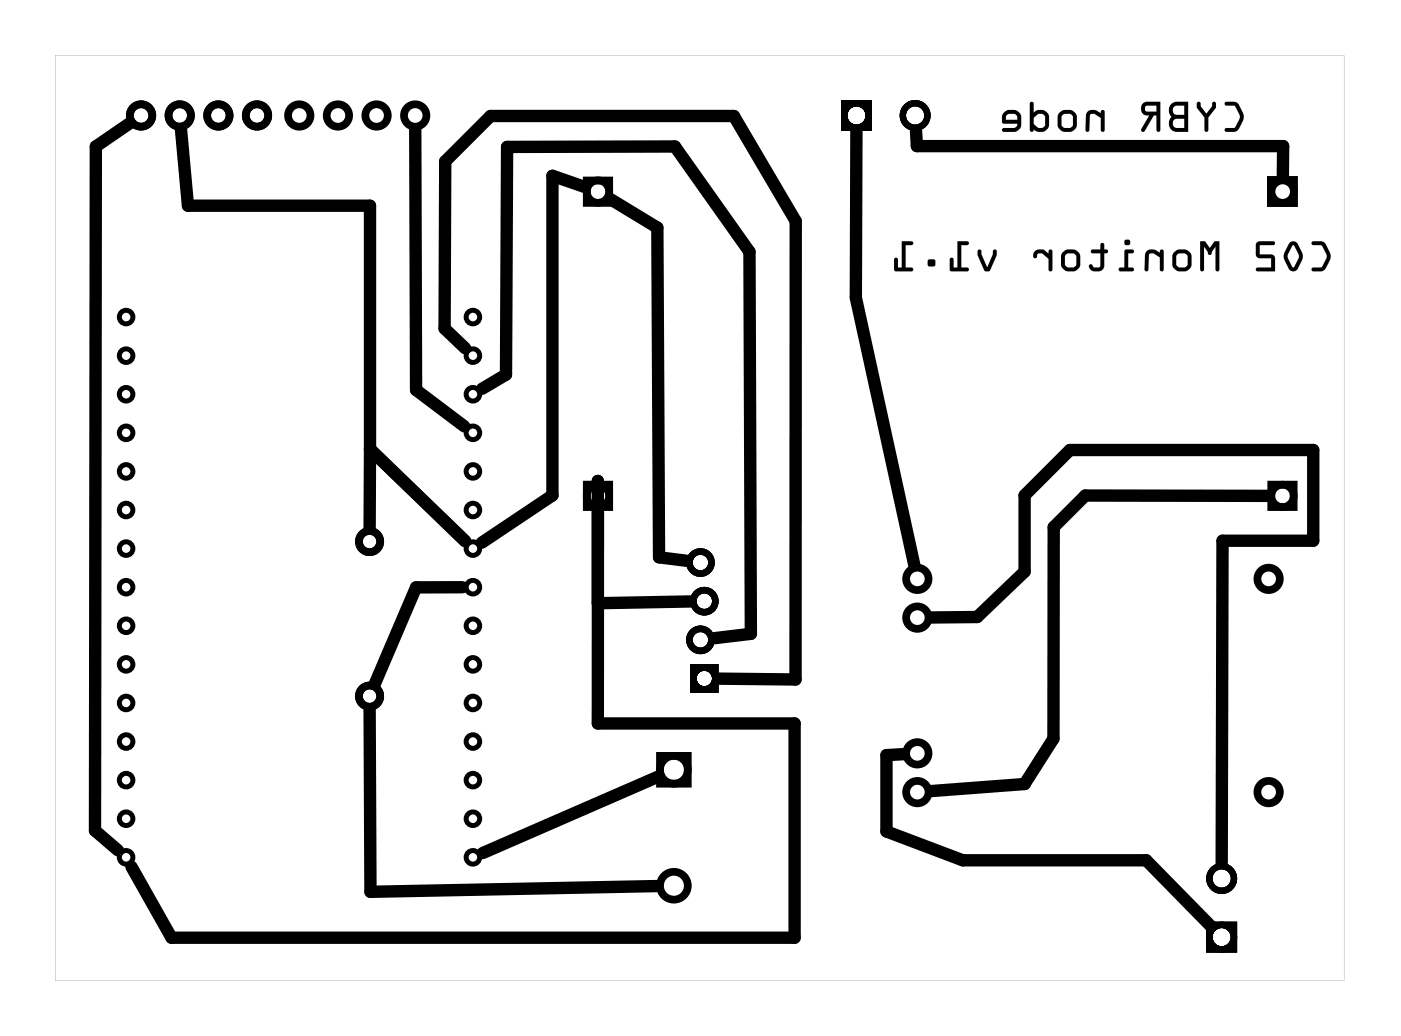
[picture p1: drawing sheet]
<svg xmlns="http://www.w3.org/2000/svg" width="92mm" height="68mm" viewBox="0 0 92 68" stroke-linecap="round" stroke-linejoin="round" font-family="sans-serif">
<g fill="#000">
<path d="M3.6 3.6h84.7v60.8h-84.7zM3.6 3.6v60.8h84.7v-60.8z"/>
<path d="M55.3 6.6v2h2v-2zM55.7 7.6a.6 .6 0 0 1 1.2 0 .6 .6 0 0 1-1.2 0z"/>
<path d="M55.3 6.6v2h2v-2zM55.7 7.6a.6 .6 0 0 1 1.2 0 .6 .6 0 0 1-1.2 0z"/>
<path d="M55.3 6.6v2h2v-2zM55.7 7.6a.6 .6 0 0 1 1.2 0 .6 .6 0 0 1-1.2 0z"/>
<path d="M80.5 6.7l.1 .2 .6 .1 .3 .7-.3 .7h-.6a.13 .13 0 0 0-.1 .1 .13 .13 0 0 0 .1 .2h.5a1.02 1.02 0 0 0 .6-1v-.3l-.4-.7zM80.5 6.7h.7l.2 .2a1.14 1.14 0 0 1 .3 .9l-.4 .8-.7 .1a.13 .13 0 0 1-.1-.2 .13 .13 0 0 1 .1-.1h.5l.4-.7-.4-.7-.5-.1zM78.7 6.7v.4l.5 .6v.8a.13 .13 0 0 0 .1 .2 .13 .13 0 0 0 .1-.2v-.8l.5-.6v-.3a.13 .13 0 0 0-.1-.1 .13 .13 0 0 0-.1 .1v.2l-.4 .5-.4-.5v-.3zM78.7 6.7h.2v.3l.4 .5 .4-.5v-.2a.13 .13 0 0 1 .1-.1 .13 .13 0 0 1 .1 .1v.3l-.5 .6v.8a.13 .13 0 0 1-.1 .2 .13 .13 0 0 1-.1-.2v-.8l-.5-.6zM77 6.8l-.2 .5 .2 .4a.58 .58 0 0 0-.1 .6 .58 .58 0 0 0 .4 .4h.8v-2h-.8zM77 6.8l.3-.1h.8v2h-.8a.58 .58 0 0 1-.5-.4 .58 .58 0 0 1 .2-.6l-.2-.4zM77.2 7.9l.6-.1v.6l-.6-.1-.1-.2zM77.2 7.9l-.1 .3 .1 .1 .6 .1v-.6zM77.2 7l.6-.1v.6h-.6l-.1-.2zM77.2 7l-.1 .2 .1 .3h.6v-.6zM75.1 6.8a.47 .47 0 0 0-.1 .6 .47 .47 0 0 0 .5 .2l-.5 .9a.13 .13 0 0 0 .1 .2 .13 .13 0 0 0 .1-.1l.6-1h.2v.9a.13 .13 0 0 0 .1 .2 .14 .14 0 0 0 .2-.2v-1.8h-.9zM75.1 6.8l.3-.1h.9v1.8a.14 .14 0 0 1-.2 .2 .13 .13 0 0 1-.1-.2v-.9h-.2l-.6 1a.13 .13 0 0 1-.1 .1 .13 .13 0 0 1-.1-.2l.5-.9a.46 .46 0 0 1-.5-.2 .46 .46 0 0 1 .1-.6zM75.3 7l.7-.1v.4h-.7l-.1-.1zM75.3 7v.2v.1h.7v-.4zM71.5 7.3l-.1 .3-.1 .9a.14 .14 0 0 0 .2 .2 .13 .13 0 0 0 .1-.2v-.9l.2-.1h.1l.4 .2v.8a.14 .14 0 0 0 .2 .2 .13 .13 0 0 0 .1-.2v-1.1a.13 .13 0 0 0-.1-.2 .14 .14 0 0 0-.2 .2l-.4-.2zM71.5 7.3l.4-.1 .4 .2a.14 .14 0 0 1 .2-.2 .13 .13 0 0 1 .1 .2v1.1a.13 .13 0 0 1-.1 .2 .14 .14 0 0 1-.2-.2v-.8l-.4-.2h-.1l-.2 .1v.9a.13 .13 0 0 1-.1 .2 .14 .14 0 0 1-.2-.2l.1-.9zM69.6 7.4a1.02 1.02 0 0 0-.1 .8l.1 .2 .3 .2 .5 .1 .2-.2a1.05 1.05 0 0 0 .2-.9l-.2-.2a.64 .64 0 0 0-.6-.2zM69.6 7.4l.3-.2h.5l.4 .4a1.06 1.06 0 0 1-.2 .9l-.2 .2-.6-.1-.2-.2-.1-.2a1.02 1.02 0 0 1 .1-.8zM69.8 7.5h.5l.2 .1v.6l-.1 .2h-.5l-.1-.1v-.6zM69.8 7.6v.1v.6l.1 .1h.5l.1-.2v-.6l-.2-.1zM67.7 6.7v1.8a.13 .13 0 0 0 .1 .2 .13 .13 0 0 0 .1-.2l.4 .2h.3l.2-.2a1.07 1.07 0 0 0 .1-.9l-.3-.4h-.4l-.3 .2v-.6zM67.7 6.7l.2 .1v.6l.3-.2h.4l.3 .4a1.07 1.07 0 0 1-.1 .9l-.2 .2h-.3l-.4-.2a.13 .13 0 0 1-.1 .2 .13 .13 0 0 1-.1-.2zM68 7.7l.2-.2h.4l.1 .2-.1 .6-.3 .1-.3-.2zM68 7.7v.5l.2 .2h.3l.1-.1v-.7l-.1-.1h-.3zM66 7.4l-.1 .3v.4h1v.1l-.2 .2h-.7a.13 .13 0 0 0-.1 .1 .13 .13 0 0 0 .1 .2h.7l.3-.2a1.05 1.05 0 0 0 .1-.9l-.1-.2a.63 .63 0 0 0-.7-.2zM66 7.4l.3-.2h.5l.3 .4a1.06 1.06 0 0 1-.1 .9l-.3 .2h-.7a.14 .14 0 0 1-.2-.2 .13 .13 0 0 1 .2-.1h.7l.2-.3h-1l-.1-.4zM66.2 7.5h.5l.1 .1 .1 .3h-.8zM66.2 7.6l-.1 .3h.8l-.1-.3-.1-.1z"/>
<path d="M80.5 6.7l.1 .2 .5 .1 .4 .7-.4 .7h-.5a.13 .13 0 0 0-.1 .1 .13 .13 0 0 0 .1 .2h.5a1.02 1.02 0 0 0 .6-1l-.4-1zM78.7 6.7v.4l.5 .6v.8a.13 .13 0 0 0 .1 .2 .13 .13 0 0 0 .1-.2v-.8l.5-.6v-.3a.13 .13 0 0 0-.1-.1 .13 .13 0 0 0-.1 .1v.2l-.4 .5-.4-.5v-.3zM77 6.8l-.2 .5 .2 .4a.57 .57 0 0 0-.2 .6 .57 .57 0 0 0 .5 .4h.8v-2h-.8zM77.2 7.9l.6-.1v.6l-.6-.1-.1-.1zM77.2 7l.6-.1v.6h-.6l-.1-.2zM75.1 6.8a.47 .47 0 0 0-.1 .6 .47 .47 0 0 0 .5 .2l-.5 .9a.13 .13 0 0 0 .1 .2 .13 .13 0 0 0 .1-.1l.6-1h.2v.9a.13 .13 0 0 0 .1 .2 .14 .14 0 0 0 .2-.2v-1.8h-.9zM75.3 7l.7-.1v.4h-.7v-.1zM71.5 7.3l-.1 .3-.1 .9a.14 .14 0 0 0 .2 .2 .13 .13 0 0 0 .1-.2v-.9l.2-.1h.1l.4 .2v.8a.14 .14 0 0 0 .2 .2 .13 .13 0 0 0 .1-.2v-1.1a.13 .13 0 0 0-.1-.2 .14 .14 0 0 0-.2 .2l-.4-.2zM69.6 7.4a1.02 1.02 0 0 0-.1 .8l.1 .2 .2 .2 .6 .1 .2-.2a1.05 1.05 0 0 0 .2-.9l-.2-.2a.64 .64 0 0 0-.7-.2zM69.8 7.6l.5-.1 .2 .1v.6l-.1 .2h-.5l-.1-.1v-.6zM67.7 6.7v1.8a.13 .13 0 0 0 .1 .2 .13 .13 0 0 0 .1-.2l.4 .2h.3l.2-.2a1.07 1.07 0 0 0 .1-.9 .6 .6 0 0 0-.8-.3l-.2 .1v-.6zM68 7.7l.2-.2h.4l.1 .2-.1 .6-.1 .1h-.3l-.2-.2zM66 7.4l-.2 .3 .1 .4h1v.1l-.2 .2h-.7a.13 .13 0 0 0-.2 .1 .14 .14 0 0 0 .2 .2h.7l.3-.2a1.05 1.05 0 0 0 .1-.9l-.1-.2a.63 .63 0 0 0-.7-.2zM66.2 7.6l.5-.1 .1 .1 .1 .3h-.8z"/>
<path d="M86.2 15.9l.1 .2h.6l.3 .7-.3 .8h-.6a.13 .13 0 0 0-.1 .1 .13 .13 0 0 0 .1 .1h.5a1.02 1.02 0 0 0 .7-1l-.1-.2-.4-.7zM86.2 15.9h.7l.2 .2a1.14 1.14 0 0 1 .3 .9l-.4 .8h-.7a.13 .13 0 0 1-.1-.1 .13 .13 0 0 1 .1-.1h.6l.3-.8-.3-.7h-.6zM84.7 16l-.3 .8 .3 .9a.33 .33 0 0 0 .6 0 1.16 1.16 0 0 0 .3-1l-.4-.7-.2-.1zM84.7 16l.3-.1 .3 .1a1.17 1.17 0 0 1 .3 1l-.3 .7a.34 .34 0 0 1-.6 0 1.17 1.17 0 0 1 0-1.7zM85 16.1l.1 .1 .3 .6-.4 .8-.4-.8zM85 16.1l-.4 .7 .4 .8 .4-.8-.3-.6zM82.6 15.9l-.1 .2 .1 .8 .2 .1h.7v.6h-.8a.13 .13 0 0 0-.2 .1 .13 .13 0 0 0 .2 .1h1.1v-.8l-.1-.2-.2-.1h-.7v-.6h.9a.13 .13 0 0 0 .1-.1 .13 .13 0 0 0-.1-.1h-.9zM82.6 15.9h.2h.9a.13 .13 0 0 1 .1 .1 .13 .13 0 0 1-.1 .1h-.9v.6h.7l.2 .1 .1 .2v.8h-1.1a.13 .13 0 0 1-.2-.1 .13 .13 0 0 1 .2-.1h.8v-.6h-.7l-.2-.1-.1-.8zM78.9 15.9v1.8a.13 .13 0 0 0 .1 .1 .13 .13 0 0 0 .1-.1v-1.5l.3 .4a.14 .14 0 0 0 .1 .2 .14 .14 0 0 0 .1-.2l.3-.4v1.5a.13 .13 0 0 0 .1 .1 .13 .13 0 0 0 .1-.1v-1.8h-.3l-.3 .4-.3-.4zM78.9 15.9h.3l.3 .4 .3-.4h.3v1.8a.13 .13 0 0 1-.1 .1 .13 .13 0 0 1-.1-.1v-1.5l-.3 .4a.14 .14 0 0 1-.1 .2 .14 .14 0 0 1-.1-.2l-.3-.4v1.5a.13 .13 0 0 1-.1 .1 .13 .13 0 0 1-.1-.1zM77.2 16.6a1.02 1.02 0 0 0-.2 .8l.1 .2 .3 .2h.5l.3-.1a1.05 1.05 0 0 0 .1-.9l-.1-.3a.64 .64 0 0 0-.7-.1zM77.2 16.6l.3-.2h.5l.3 .4a1.06 1.06 0 0 1-.1 .9l-.3 .1h-.5l-.3-.2-.1-.2a1.02 1.02 0 0 1 .2-.8zM77.4 16.7h.5l.1 .1 .1 .6-.2 .2h-.4l-.2-.2v-.5zM77.4 16.7l-.1 .2v.5l.2 .2 .4-.1 .1-.1v-.6l-.1-.1zM75.4 16.5l-.2 .3v.9a.13 .13 0 0 0 .1 .1 .13 .13 0 0 0 .2-.1v-.9l.1-.2h.2l.4 .3v.8a.13 .13 0 0 0 .2 .1 .13 .13 0 0 0 .1-.1v-1.2a.13 .13 0 0 0-.1-.1 .13 .13 0 0 0-.2 .1v.1l-.4-.2zM75.4 16.5l.4-.1 .4 .2v-.1a.13 .13 0 0 1 .2-.1 .13 .13 0 0 1 .1 .1v1.2a.13 .13 0 0 1-.1 .1 .13 .13 0 0 1-.2-.1v-.8l-.4-.2h-.2l-.1 .1v.9a.13 .13 0 0 1-.2 .1 .13 .13 0 0 1-.1-.1v-.9zM73.9 16.4v1.2h-.3a.13 .13 0 0 0-.1 .1 .13 .13 0 0 0 .1 .1h.8a.13 .13 0 0 0 .1-.1 .13 .13 0 0 0-.1-.1h-.3v-1h.3a.13 .13 0 0 0 .1-.1 .13 .13 0 0 0-.1-.1zM73.9 16.4h.5a.13 .13 0 0 1 .1 .1 .13 .13 0 0 1-.1 .2h-.3v.9h.3a.13 .13 0 0 1 .1 .1 .13 .13 0 0 1-.1 .1h-.8a.13 .13 0 0 1-.1-.1 .13 .13 0 0 1 .1-.1h.3zM73.9 15.9a.2 .2 0 0 0 .4 0 .2 .2 0 0 0-.4 0zM73.9 15.9a.2 .2 0 0 1 .4 0 .2 .2 0 0 1-.4 0zM71.7 16.4l.1 .2h.5v.9l-.1 .1-.4-.1a.14 .14 0 0 0-.1-.1 .14 .14 0 0 0-.1 .1 .54 .54 0 0 0 .5 .3 .54 .54 0 0 0 .5-.3v-.9h.1a.13 .13 0 0 0 .1-.1 .13 .13 0 0 0-.1-.1h-.1v-.3a.13 .13 0 0 0-.2-.1 .13 .13 0 0 0-.1 .1v.3zM71.7 16.4h.6v-.3a.13 .13 0 0 1 .1-.1 .13 .13 0 0 1 .2 .1v.3h.1a.13 .13 0 0 1 .1 .1 .13 .13 0 0 1-.1 .2h-.1v.8a.51 .51 0 0 1-.5 .4 .51 .51 0 0 1-.5-.5 .19 .19 0 0 1 .2 0 .19 .19 0 0 1 .1 .2l.4-.1v-.8l-.5-.1zM69.9 16.6a1.02 1.02 0 0 0-.2 .8l.1 .2 .3 .2h.5l.3-.1a1.05 1.05 0 0 0 .1-.9l-.2-.3a.64 .64 0 0 0-.6-.1zM69.9 16.6l.2-.2h.6l.3 .4a1.06 1.06 0 0 1-.1 .9l-.3 .1h-.5l-.3-.2-.1-.2a1.02 1.02 0 0 1 .2-.8zM70.1 16.7h.5l.1 .1v.6l-.1 .2h-.4l-.2-.2v-.5zM70.1 16.7l-.1 .2v.5l.2 .2 .4-.1 .1-.1v-.6l-.1-.1zM68 16.5l-.1 .3a.14 .14 0 0 0 .1 .2 .14 .14 0 0 0 .2-.2v-.1l.3-.1 .4 .4v.7a.13 .13 0 0 0 .1 .1 .13 .13 0 0 0 .2-.1v-1.2a.13 .13 0 0 0-.2-.1 .13 .13 0 0 0-.1 .1v.2l-.3-.3h-.3zM68 16.5l.3-.1h.3l.3 .3v-.2a.13 .13 0 0 1 .1-.1 .13 .13 0 0 1 .2 .1v1.2a.13 .13 0 0 1-.2 .1 .13 .13 0 0 1-.1-.1v-.7l-.4-.3h-.3a.2 .2 0 0 1-.1 .2 .2 .2 0 0 1-.2 0v-.1zM64.3 16.4l-.1 .4 .5 1h.1h.3l.4-1v-.3a.13 .13 0 0 0-.1-.1 .13 .13 0 0 0-.1 .1v.2l-.4 .9-.4-.9v-.2zM64.3 16.4l.2 .1v.2l.4 .9 .4-.9v-.2a.13 .13 0 0 1 .1-.1 .13 .13 0 0 1 .1 .1v.3l-.4 1h-.3h-.1l-.5-1zM62.9 15.9v1.7h-.2v-.5a.14 .14 0 0 0-.2-.2 .13 .13 0 0 0-.1 .2v.6l.1 .1h1.1a.13 .13 0 0 0 .1-.1 .13 .13 0 0 0-.1-.1h-.4v-1.5h.4a.13 .13 0 0 0 .1-.1 .13 .13 0 0 0-.1-.1zM62.9 15.9h.7a.13 .13 0 0 1 .1 .1 .13 .13 0 0 1-.1 .1h-.4v1.5h.4a.13 .13 0 0 1 .1 .1 .13 .13 0 0 1-.1 .1h-1.1l-.1-.1v-.6a.13 .13 0 0 1 .1-.2 .14 .14 0 0 1 .2 .2v.5h.2zM61 17.1v.4h.4v-.4zM61 17.1h.4v.4h-.4zM59.3 15.9v1.7h-.3v-.5a.13 .13 0 0 0-.1-.2 .13 .13 0 0 0-.1 .2v.6v.1h1.1a.13 .13 0 0 0 .1-.1 .13 .13 0 0 0-.1-.1h-.4v-1.5h.4a.13 .13 0 0 0 .1-.1 .13 .13 0 0 0-.1-.1zM59.3 15.9h.6a.13 .13 0 0 1 .1 .1 .13 .13 0 0 1-.1 .1h-.4v1.5h.4a.13 .13 0 0 1 .1 .1 .13 .13 0 0 1-.1 .1h-1.1v-.1v-.6a.13 .13 0 0 1 .1-.2 .13 .13 0 0 1 .1 .2v.5h.3z"/>
<path d="M86.2 15.9l.1 .2h.6l.3 .7-.3 .8h-.6a.13 .13 0 0 0-.1 .1 .13 .13 0 0 0 .1 .1h.5a1.02 1.02 0 0 0 .7-1l-.5-.9zM84.7 16a1.17 1.17 0 0 0 0 1.7l.3 .1 .3-.1a1.17 1.17 0 0 0-.1-1.7l-.2-.1zM85 16.1l.1 .1 .3 .6-.4 .8-.4-.8zM82.6 15.9l-.1 .2 .1 .8 .2 .1h.7v.6h-.8a.13 .13 0 0 0-.2 .1 .13 .13 0 0 0 .2 .1h1.1v-.8l-.1-.2-.2-.1h-.7v-.6h.9a.13 .13 0 0 0 .1-.1 .13 .13 0 0 0-.1-.1h-.9zM78.9 15.9v1.8a.13 .13 0 0 0 .1 .1 .13 .13 0 0 0 .1-.1v-1.5l.3 .4a.14 .14 0 0 0 .1 .2 .14 .14 0 0 0 .1-.2l.3-.4v1.5a.13 .13 0 0 0 .1 .1 .13 .13 0 0 0 .1-.1v-1.8h-.3l-.3 .4-.3-.4zM77.2 16.6a1.02 1.02 0 0 0-.2 .8l.1 .2 .3 .2h.5l.3-.1a1.05 1.05 0 0 0 .1-.9l-.1-.3a.64 .64 0 0 0-.7-.1zM77.4 16.7h.5l.1 .1 .1 .6-.2 .1-.4 .1-.2-.2v-.5zM75.4 16.5l-.2 .3v.9a.13 .13 0 0 0 .1 .1 .13 .13 0 0 0 .2-.1v-.9l.1-.1h.2l.4 .2v.8a.13 .13 0 0 0 .2 .1 .13 .13 0 0 0 .1-.1v-1.2a.13 .13 0 0 0-.1-.1 .13 .13 0 0 0-.2 .1v.1l-.4-.2zM73.9 16.4v1.2h-.3a.13 .13 0 0 0-.1 .1 .13 .13 0 0 0 .1 .1h.8a.13 .13 0 0 0 .1-.1 .13 .13 0 0 0-.1-.1h-.3v-.9h.3a.13 .13 0 0 0 .1-.2 .13 .13 0 0 0-.1-.1zM73.9 15.9a.2 .2 0 0 0 .4 0 .2 .2 0 0 0-.4 0zM71.7 16.4l.1 .2 .5 .1v.8l-.1 .1-.4-.1a.14 .14 0 0 0-.1-.1 .14 .14 0 0 0-.1 .1 .54 .54 0 0 0 .5 .3 .54 .54 0 0 0 .5-.3v-.8h.1a.13 .13 0 0 0 .1-.2 .13 .13 0 0 0-.1-.1h-.1v-.3a.13 .13 0 0 0-.2-.1 .13 .13 0 0 0-.1 .1v.3zM69.9 16.6a1.02 1.02 0 0 0-.2 .8l.1 .2 .3 .2h.5l.3-.1a1.05 1.05 0 0 0 .1-.9l-.2-.3a.64 .64 0 0 0-.6-.1zM70.1 16.7h.5l.1 .1v.6l-.1 .1-.4 .1-.2-.2v-.5zM68 16.5l-.1 .3a.14 .14 0 0 0 .1 .2 .14 .14 0 0 0 .2-.2v-.1h.3l.4 .3v.7a.13 .13 0 0 0 .1 .1 .13 .13 0 0 0 .2-.1v-1.2a.13 .13 0 0 0-.2-.1 .13 .13 0 0 0-.1 .1v.2l-.3-.3h-.3zM64.3 16.4l-.1 .4 .5 1h.1h.3l.4-1v-.3a.13 .13 0 0 0-.1-.1 .13 .13 0 0 0-.1 .1v.2l-.4 .9-.4-.9v-.2zM62.9 15.9v1.7h-.2v-.5a.14 .14 0 0 0-.2-.2 .13 .13 0 0 0-.1 .2v.6l.1 .1h1.1a.13 .13 0 0 0 .1-.1 .13 .13 0 0 0-.1-.1h-.4v-1.5h.4a.13 .13 0 0 0 .1-.1 .13 .13 0 0 0-.1-.1zM61 17.1v.4h.4v-.4zM59.3 15.9v1.7h-.3v-.5a.13 .13 0 0 0-.1-.2 .13 .13 0 0 0-.1 .2v.6v.1h1.1a.13 .13 0 0 0 .1-.1 .13 .13 0 0 0-.1-.1h-.4v-1.5h.4a.13 .13 0 0 0 .1-.1 .13 .13 0 0 0-.1-.1z"/>
<path d="M45.3 43.7v1.8h1.9v-1.8zM45.8 44.6a.51 .51 0 0 1 1 0 .51 .51 0 0 1-1 0z"/>
<path d="M45.3 43.7v1.8h1.9v-1.8zM45.8 44.6a.51 .51 0 0 1 1 0 .51 .51 0 0 1-1 0z"/>
<path d="M45.3 43.7v1.8h1.9v-1.8zM45.8 44.6a.51 .51 0 0 1 1 0 .51 .51 0 0 1-1 0z"/>
<path d="M79.3 60.6v2h2v-2zM79.7 61.6a.6 .6 0 0 1 1.2 0 .6 .6 0 0 1-1.2 0z"/>
<path d="M79.3 60.6v2h2v-2zM79.7 61.6a.6 .6 0 0 1 1.2 0 .6 .6 0 0 1-1.2 0z"/>
<path d="M79.3 60.6v2h2v-2zM79.7 61.6a.6 .6 0 0 1 1.2 0 .6 .6 0 0 1-1.2 0z"/>
</g>
<g fill="none" stroke="#000" stroke-width=".32">
<circle cx="8.3" cy="33.5" r=".45"/>
<circle cx="8.3" cy="36.1" r=".45"/>
<circle cx="8.3" cy="38.6" r=".45"/>
<circle cx="8.3" cy="31" r=".45"/>
<circle cx="8.3" cy="25.9" r=".45"/>
<circle cx="8.3" cy="20.8" r=".45"/>
<circle cx="8.3" cy="23.4" r=".45"/>
<circle cx="8.3" cy="28.4" r=".45"/>
<circle cx="31.1" cy="36.1" r=".45"/>
<circle cx="31.1" cy="38.6" r=".45"/>
<circle cx="31.1" cy="33.5" r=".45"/>
<circle cx="31.1" cy="31" r=".45"/>
<circle cx="31.1" cy="25.9" r=".45"/>
<circle cx="31.1" cy="20.8" r=".45"/>
<circle cx="31.1" cy="23.4" r=".45"/>
<circle cx="31.1" cy="28.4" r=".45"/>
<circle cx="8.3" cy="41.1" r=".45"/>
<circle cx="8.3" cy="48.7" r=".45"/>
<circle cx="8.3" cy="51.3" r=".45"/>
<circle cx="8.3" cy="46.2" r=".45"/>
<circle cx="8.3" cy="53.8" r=".45"/>
<circle cx="8.3" cy="43.7" r=".45"/>
<circle cx="8.3" cy="56.3" r=".45"/>
<circle cx="31.1" cy="41.1" r=".45"/>
<circle cx="31.1" cy="43.7" r=".45"/>
<circle cx="31.1" cy="48.7" r=".45"/>
<circle cx="31.1" cy="56.3" r=".45"/>
<circle cx="31.1" cy="51.3" r=".45"/>
<circle cx="31.1" cy="46.2" r=".45"/>
<circle cx="31.1" cy="53.8" r=".45"/>
</g>
<g fill="none" stroke="#000" stroke-width=".51">
<path d="M38.6 11.9h1.4v1.4h-1.4zM83.5 11.8h1.5v1.5h-1.5zM38.6 31.9h1.4v1.4h-1.4zM83.5 31.9h1.5v1.4h-1.5zM43.4 49.7h1.8v1.8h-1.8z"/>
<circle cx="9.3" cy="7.6" r=".74"/>
<circle cx="11.8" cy="7.6" r=".74"/>
<circle cx="14.4" cy="7.6" r=".74"/>
<circle cx="16.9" cy="7.6" r=".74"/>
<circle cx="19.7" cy="7.6" r=".74"/>
<circle cx="22.2" cy="7.6" r=".74"/>
<circle cx="24.7" cy="7.6" r=".74"/>
<circle cx="27.3" cy="7.6" r=".74"/>
<circle cx="39.3" cy="12.6" r=".74"/>
<circle cx="84.3" cy="12.6" r=".74"/>
<circle cx="24.3" cy="35.6" r=".7"/>
<circle cx="39.3" cy="32.6" r=".74"/>
<circle cx="60.3" cy="38" r=".74"/>
<circle cx="83.4" cy="38" r=".74"/>
<circle cx="84.3" cy="32.6" r=".74"/>
<circle cx="24.3" cy="45.8" r=".7"/>
<circle cx="44.3" cy="58.2" r=".91"/>
<circle cx="44.3" cy="50.6" r=".91"/>
<circle cx="60.3" cy="52.1" r=".74"/>
<circle cx="60.3" cy="40.6" r=".74"/>
<circle cx="60.3" cy="49.5" r=".74"/>
<circle cx="83.4" cy="52.1" r=".74"/>
</g>
<g fill="none" stroke="#000" stroke-width=".42">
<circle cx="56.3" cy="7.6" r=".81"/>
<circle cx="60.1" cy="7.6" r=".81"/>
<circle cx="80.3" cy="57.7" r=".81"/>
<circle cx="80.3" cy="61.6" r=".81"/>
</g>
<g fill="none" stroke="#000" stroke-width=".43">
<circle cx="46" cy="37" r=".72"/>
<circle cx="46.3" cy="39.5" r=".72"/>
<circle cx="46" cy="42.1" r=".72"/>
<circle cx="46.3" cy="44.6" r=".72"/>
</g>
<g fill="none" stroke="#000" stroke-width=".81">
<path d="M8.5 8.1l-2.2 1.5-.1 45 1.6 1.3M11.9 8.5l.5 5h11.9v16M27.3 8.5v17.1l3.2 2.4M38.4 12.3l-2.1-.7v21l-4.6 3.1M40.1 13.1l3.1 1.9 .1 21.6 1.8 .3M56.3 8.6l-.1 11 3.9 17.6M60.2 8.6l.1 1h24v2.1M24.3 29.5v5.2M24.3 29.5l6.3 6.1M30.4 38.6h-3.1l-2.7 6.4M30.6 22.9l-1.4-1.3 .1-11 2.9-3h16l4.1 6.9v30.2l-5.1-.1M33.3 24.6l-1.6 .9"/>
<path d="M33.3 24.6v-14.9l11.1-.1 4.9 6.9v25.2l-2.3 .2M39.3 31.7v-.1v15.9h12.9v14.1h-40.9l-2.7-4.6M45.4 39.5l-6.1 .1M83.4 32.6h-12.1l-2 2-.1 13.9-1.9 3-6.1 .5M24.3 46.6v12l18.9-.4M43.3 51l-11.6 5.1M59.4 49.6h-1.1v5l5 1.9h12l4.3 4.4M61.2 40.6h3l3.1-3v-5l3-3h16v5.9h-6v21.2"/>
</g>
</svg>
